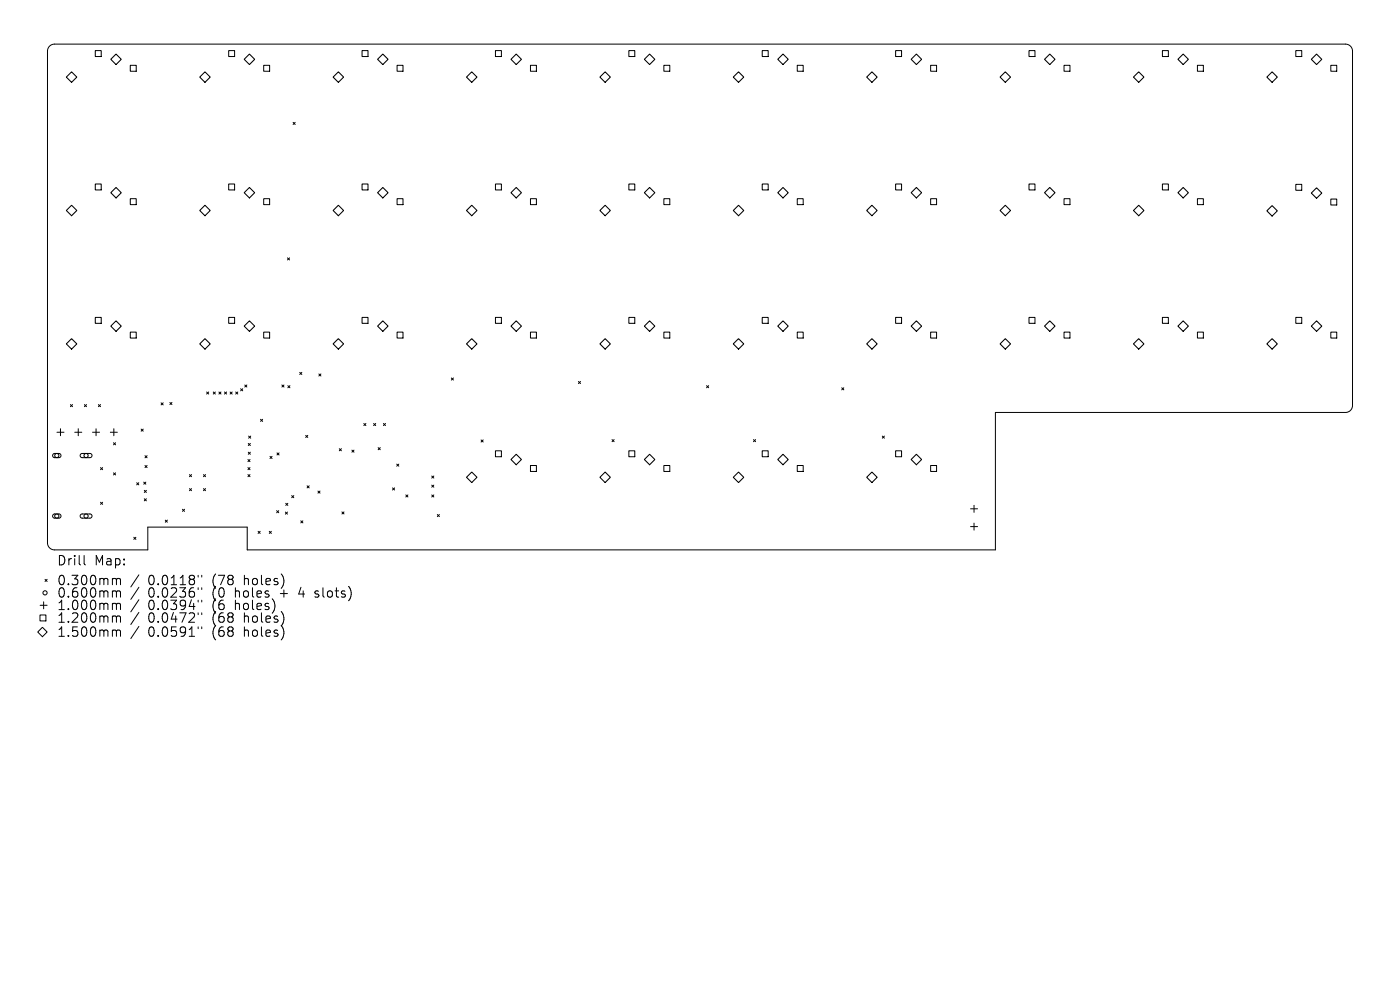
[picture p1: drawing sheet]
<svg xmlns="http://www.w3.org/2000/svg" width="297mm" height="210mm" viewBox="0 0 297 210" stroke-linecap="round" stroke-linejoin="round" font-family="sans-serif">
<defs><g id="words">
<g font-size="2.8">
<text x="12" y="120.2">Drill</text>
<text x="12" y="124.4">0.300mm</text>
<text x="20" y="120.2">Map:</text>
<text x="31.4" y="124.4">0.0118&quot;</text>
<text x="45.2" y="124.4">(78</text>
<text x="52" y="124.4">holes)</text>
<text x="12" y="127.1">0.600mm</text>
<text x="12" y="129.7">1.000mm</text>
<text x="31.4" y="127.1">0.0236&quot;</text>
<text x="31.4" y="129.7">0.0394&quot;</text>
<text x="45.2" y="127.1">(0</text>
<text x="45.2" y="129.7">(6</text>
<text x="50.1" y="127.1">holes</text>
<text x="50.1" y="129.7">holes)</text>
<text x="59.9" y="127.1">+</text>
<text x="64.1" y="127.1">4</text>
<text x="67.7" y="127.1">slots)</text>
<text x="12" y="132.4">1.200mm</text>
<text x="12" y="135.4">1.500mm</text>
<text x="31.4" y="132.4">0.0472&quot;</text>
<text x="31.4" y="135.4">0.0591&quot;</text>
<text x="45.2" y="132.4">(68</text>
<text x="45.2" y="135.4">(68</text>
<text x="52" y="132.4">holes)</text>
<text x="52" y="135.4">holes)</text>
</g>
</g></defs>
<g fill="none" stroke="#000" stroke-width=".21">
<path d="M10.5 9.8l.6-.4h.5h273.8a1.49 1.49 0 0 1 1.5 1.4v75.2a1.49 1.49 0 0 1-1.5 1.5h-74.2v29.1h-158.8v-4.8h-21v4.8h-19.8a1.49 1.49 0 0 1-1.5-1.4v-104.4l.1-.6zM20.2 10.7h1.3v1.3h-1.3zM27.6 13.9h1.3v1.2h-1.3zM48.5 10.7h1.3v1.3h-1.3zM55.9 13.9h1.3v1.2h-1.3zM76.8 10.7h1.3v1.3h-1.3zM84.2 13.9h1.3v1.2h-1.3zM105.1 10.7h1.3v1.3h-1.3zM112.5 13.9h1.3v1.2h-1.3zM133.4 10.7h1.3v1.3h-1.3zM140.8 13.9h1.3v1.2h-1.3zM161.7 10.7h1.3v1.3h-1.3z"/>
<path d="M169.1 13.9h1.3v1.2h-1.3zM190 10.7h1.3v1.3h-1.3zM197.4 13.9h1.3v1.2h-1.3zM218.3 10.7h1.3v1.3h-1.3zM225.7 13.9h1.3v1.2h-1.3zM246.6 10.7h1.3v1.3h-1.3zM254 13.9h1.3v1.2h-1.3zM274.9 10.7h1.3v1.3h-1.3zM282.3 13.9h1.3v1.2h-1.3zM20.2 39h1.3v1.3h-1.3zM48.5 39h1.3v1.3h-1.3zM62.2 26l.4 .4"/>
<path d="M62.6 26l-.4 .4M76.8 39h1.3v1.3h-1.3zM105.1 39h1.3v1.3h-1.3zM133.4 39h1.3v1.3h-1.3zM161.7 39h1.3v1.3h-1.3zM190 39h1.3v1.3h-1.3zM218.3 39h1.3v1.3h-1.3zM246.6 39h1.3v1.3h-1.3zM274.9 39.1h1.3v1.3h-1.3zM27.6 42.2h1.3v1.2h-1.3zM55.9 42.2h1.3v1.2h-1.3zM61 54.7l.4 .4"/>
<path d="M61.4 54.7l-.4 .4M84.2 42.2h1.3v1.2h-1.3zM112.5 42.2h1.3v1.2h-1.3zM140.8 42.2h1.3v1.2h-1.3zM169.1 42.2h1.3v1.2h-1.3zM197.4 42.2h1.3v1.2h-1.3zM225.7 42.2h1.3v1.2h-1.3zM254 42.2h1.3v1.2h-1.3zM282.3 42.2h1.3v1.3h-1.3zM20.2 67.3h1.3v1.3h-1.3zM27.6 70.4h1.3v1.3h-1.3zM48.5 67.3h1.3v1.3h-1.3z"/>
<path d="M55.9 70.4h1.3v1.3h-1.3zM63.6 79l.4 .4M64 79l-.4 .4M67.6 79.3l.5 .5M68.1 79.3l-.5 .5M76.8 67.3h1.3v1.3h-1.3zM84.2 70.4h1.3v1.3h-1.3zM105.1 67.3h1.3v1.3h-1.3zM112.5 70.4h1.3v1.3h-1.3zM133.4 67.3h1.3v1.3h-1.3zM140.8 70.4h1.3v1.3h-1.3zM161.7 67.3h1.3v1.3h-1.3z"/>
<path d="M169.1 70.4h1.3v1.3h-1.3zM190 67.3h1.3v1.3h-1.3zM197.4 70.4h1.3v1.3h-1.3zM218.3 67.3h1.3v1.3h-1.3zM225.7 70.4h1.3v1.3h-1.3zM246.6 67.3h1.3v1.3h-1.3zM254 70.4h1.3v1.3h-1.3zM274.9 67.3h1.3v1.3h-1.3zM282.3 70.4h1.3v1.3h-1.3zM11.3 96.3l1.3-.1 .3 .2v.4l-.3 .3h-1.1l-.3-.3zM12.1 91.7h1.5M12.8 90.9v1.5"/>
<path d="M14.9 85.8l.5 .5M15.4 85.8l-.5 .5M15.9 91.7h1.4M16.6 90.9v1.5M17.1 96.3l.3-.1h1.8l.2 .2 .1 .3-.3 .4h-1.8l-.4-.3zM17.9 85.8l.5 .5M18.4 85.8l-.5 .5M19.6 91.7h1.5M20.4 90.9v1.5M20.9 85.8l.4 .5M21.3 85.8l-.4 .5M21.3 99.2l.5 .4"/>
<path d="M21.8 99.2l-.5 .4M23.4 91.7h1.5M24.1 93.9l.4 .5M24.1 90.9v1.5M24.5 93.9l-.4 .5M29.9 91l.5 .5M30.4 91l-.5 .5M30.8 96.7l.4 .4M30.8 98.7l.4 .5M31.2 96.7l-.4 .4M31.2 98.7l-.4 .5M34.2 85.5l.4 .4"/>
<path d="M34.6 85.5l-.4 .4M36 85.4l.5 .4M36.5 85.4l-.5 .4M43.8 83.1l.5 .5M44.3 83.1l-.5 .5M45.2 83.1l.5 .5M45.7 83.1l-.5 .5M46.4 83.1l.5 .5M46.9 83.1l-.5 .5M47.6 83.1l.5 .5M48.1 83.1l-.5 .5M48.8 83.1l.5 .5"/>
<path d="M49.3 83.1l-.5 .5M50 83.1l.4 .5M50.4 83.1l-.4 .5M51 82.5l.5 .4M51.5 82.5l-.5 .4M51.9 81.7l.5 .4M52.4 81.7l-.5 .4M52.6 97.5l.4 .4M52.6 99.2l.4 .4M52.7 94.1l.4 .4M52.7 95.9l.4 .5M52.7 92.5l.5 .5"/>
<path d="M53 97.5l-.4 .4M53 99.2l-.4 .4M53.1 94.1l-.4 .4M53.1 95.9l-.4 .5M53.2 92.5l-.5 .5M55.3 88.9l.4 .5M55.7 88.9l-.4 .5M57.3 96.8l.4 .5M57.7 96.8l-.4 .5M58.8 96.1l.4 .4M59.2 96.1l-.4 .4M59.8 81.7l.4 .4"/>
<path d="M60.2 81.7l-.4 .4M61.1 81.8l.4 .5M61.5 81.8l-.4 .5M64.9 92.4l.4 .4M65.3 92.4l-.4 .4M72 95.2l.4 .4M72.4 95.2l-.4 .4M74.7 95.5l.4 .4M75.1 95.5l-.4 .4M77.2 89.8l.4 .5M77.6 89.8l-.4 .5M79.3 89.8l.4 .5"/>
<path d="M79.7 89.8l-.4 .5M80.2 95l.5 .4M80.7 95l-.5 .4M81.3 89.8l.5 .5M81.8 89.8l-.5 .5M84.2 98.4l.4 .5M84.6 98.4l-.4 .5M95.7 80.2l.5 .4M96.2 80.2l-.5 .4M102.1 93.3l.4 .5M102.5 93.3l-.4 .5M105.1 95.6h1.3v1.3h-1.3z"/>
<path d="M112.5 98.7h1.3v1.3h-1.3zM122.7 80.9l.5 .5M123.2 80.9l-.5 .5M129.8 93.2l.5 .5M130.3 93.2l-.5 .5M133.4 95.6h1.3v1.3h-1.3zM140.8 98.7h1.3v1.3h-1.3zM149.9 81.8l.4 .5M150.3 81.8l-.4 .5M159.8 93.2l.5 .5M160.3 93.2l-.5 .5M161.7 95.6h1.3v1.3h-1.3z"/>
<path d="M169.1 98.7h1.3v1.3h-1.3zM178.6 82.3l.4 .4M179 82.3l-.4 .4M187.2 92.5l.4 .5M187.6 92.5l-.4 .5M190 95.6h1.3v1.3h-1.3zM197.4 98.7h1.3v1.3h-1.3zM11.3 109.2l1.3-.2 .3 .2v.4l-.3 .3h-1.1l-.3-.3zM17.1 109.2l.3-.2h1.8l.2 .2 .1 .3-.3 .4h-1.8l-.4-.3zM17.8 117.8v1.7l.3 .3M21.3 106.5l.5 .5M21.8 106.5l-.5 .5"/>
<path d="M24.1 100.3l.4 .5M24.5 100.3l-.4 .5M28.4 114l.4 .4M28.8 114l-.4 .4M29 102.4l.4 .5M29.4 102.4l-.4 .5M30.5 102.3l.4 .4M30.6 104l.5 .5M30.6 105.8l.5 .4M30.9 102.3l-.4 .4M31.1 104l-.5 .5M31.1 105.8l-.5 .4"/>
<path d="M35.1 110.3l.4 .5M35.5 110.3l-.4 .5M38.7 108l.5 .5M39.2 108l-.5 .5M40.2 100.7l.4 .4M40.2 103.6l.4 .5M40.6 100.7l-.4 .4M40.6 103.6l-.4 .5M43.2 103.6l.4 .5M43.2 100.7l.4 .4M43.6 100.7l-.4 .4M43.6 103.6l-.4 .5"/>
<path d="M52.6 100.7l.4 .4M53 100.7l-.4 .4M54.7 112.7l.5 .5M55.2 112.7l-.5 .5M57.1 112.7l.5 .5M57.6 112.7l-.5 .5M58.7 108.3l.4 .5M59.1 108.3l-.4 .5M60.5 108.6l.5 .5M60.6 106.8l.5 .4M61 108.6l-.5 .5M61.1 106.8l-.5 .4"/>
<path d="M61.9 105.1l.4 .5M62.3 105.1l-.4 .5M63.8 110.5l.5 .4M64.3 110.5l-.5 .4M65.1 103.1l.5 .4M65.6 103.1l-.5 .4M67.5 104.2l.4 .4M67.9 104.2l-.4 .4M72.5 108.6l.5 .4M73 108.6l-.5 .4M83.3 103.5l.4 .4M83.7 103.5l-.4 .4"/>
<path d="M86.1 105l.4 .4M86.5 105l-.4 .4M91.6 101l.4 .4M91.6 102.9l.4 .5M91.6 105l.4 .4M92 101l-.4 .4M92 102.9l-.4 .5M92 105l-.4 .4M92.8 109.1l.4 .5M93.2 109.1l-.4 .5M205.9 107.9h1.5M205.9 111.7h1.5"/>
<path d="M206.6 107.2v1.5M206.6 111v1.5M8.5 130.5h1.2v1.2h-1.2zM8.5 128.4h1.5M9 133.1l1 1-1 1-1-1zM9.3 127.7v1.4M9.6 122.9l.4 .4M10 122.9l-.4 .4M24.1 122.7h.3l.3 .3M24.1 125.3h.3l.3 .3M24.1 128h.3l.3 .3M24.1 130.7h.3l.3 .3"/>
<path d="M24.1 133.6l.5 .1 .1 .2M24.7 123l.3-.3 .5 .1 .1 1.2M24.7 123v1M24.7 125.6v1.1M24.7 128.3v1M24.7 131v1M24.7 133.9v1.1M24.7 125.6l.3-.3 .5 .1 .1 1.3M24.7 128.3l.3-.3 .5 .1 .1 1.2M24.7 131l.3-.3 .5 .1 .1 1.2M24.7 133.9l.3-.3 .5 .1 .1 1.3M29.5 121.9l-1.7 2.6"/>
<path d="M29.5 124.6l-1.7 2.6M29.5 127.2l-1.7 2.6M29.5 129.9l-1.7 2.6M29.5 132.9l-1.7 2.6M42 122v.4M42 124.7v.4M42 127.3v.4M42 130v.4M42 133v.4M42.8 122v.4M42.8 124.7v.4M42.8 127.3v.4"/>
<path d="M42.8 130v.4M42.8 133v.4M66.8 126.6l.2 .1M66.9 125.4v.5"/>
<circle cx="12" cy="96.6" r=".45"/>
<circle cx="18.3" cy="96.6" r=".45"/>
<circle cx="12" cy="109.5" r=".45"/>
<circle cx="18.3" cy="109.5" r=".45"/>
<circle cx="9.6" cy="125.8" r=".45"/>
</g>
<g fill="none" stroke="#000" stroke-width=".22">
<path d="M14.1 16.4l1.1-1.2 1.1 1.2-1.1 1.1zM24.6 11.5l1.1 1.1-1.1 1.1-1.1-1.1zM42.4 16.4l1.1-1.2 1.1 1.2-1.1 1.1zM52.9 11.5l1.1 1.1-1.1 1.1-1.1-1.1zM70.7 16.4l1.1-1.2 1.1 1.2-1.1 1.1zM81.2 11.5l1.1 1.1-1.1 1.1-1.1-1.1zM99 16.4l1.1-1.2 1.1 1.2-1.1 1.1zM108.4 12.6l1.1-1.1 1.1 1.1-1.1 1.1zM127.3 16.4l1.1-1.2 1.1 1.2-1.1 1.1zM137.8 11.5l1.1 1.1-1.1 1.1-1.1-1.1zM155.6 16.4l1.1-1.2 1.1 1.2-1.1 1.1zM166.1 11.5l1.1 1.1-1.1 1.1-1.1-1.1z"/>
<path d="M183.9 16.4l1.1-1.2 1.1 1.2-1.1 1.1zM194.4 11.5l1.1 1.1-1.1 1.1-1.1-1.1zM212.2 16.4l1.1-1.2 1.1 1.2-1.1 1.1zM221.6 12.6l1.1-1.1 1.1 1.1-1.1 1.1zM240.5 16.4l1.1-1.2 1.1 1.2-1.1 1.1zM249.9 12.6l1.1-1.1 1.1 1.1-1.1 1.1zM268.8 16.4l1.1-1.2 1.1 1.2-1.1 1.1zM279.3 11.5l1.1 1.1-1.1 1.1-1.1-1.1zM24.6 39.8l1.1 1.1-1.1 1.1-1.1-1.1zM52.9 39.8l1.1 1.1-1.1 1.1-1.1-1.1zM81.2 39.8l1.1 1.1-1.1 1.1-1.1-1.1zM137.8 39.8l1.1 1.1-1.1 1.1-1.1-1.1z"/>
<path d="M166.1 39.8l1.1 1.1-1.1 1.1-1.1-1.1zM194.4 39.8l1.1 1.1-1.1 1.1-1.1-1.1zM14.1 44.7l1.1-1.2 1.1 1.2-1.1 1.1zM42.4 44.7l1.1-1.2 1.1 1.2-1.1 1.1zM70.7 44.7l1.1-1.2 1.1 1.2-1.1 1.1zM99 44.7l1.1-1.2 1.1 1.2-1.1 1.1zM108.4 40.9l1.1-1.1 1.1 1.1-1.1 1.1zM127.3 44.7l1.1-1.2 1.1 1.2-1.1 1.1zM155.6 44.7l1.1-1.2 1.1 1.2-1.1 1.1zM183.9 44.7l1.1-1.2 1.1 1.2-1.1 1.1zM212.2 44.7l1.1-1.2 1.1 1.2-1.1 1.1zM221.6 40.9l1.1-1.1 1.1 1.1-1.1 1.1z"/>
<path d="M240.5 44.7l1.1-1.2 1.1 1.2-1.1 1.1zM249.9 40.9l1.1-1.1 1.1 1.1-1.1 1.1zM268.8 44.7l1.1-1.1 1.1 1.1-1.1 1.1zM278.2 41l1.1-1.2 1.1 1.2-1.1 1.1zM14.1 73l1.1-1.2 1.1 1.2-1.1 1.1zM23.5 69.2l1.1-1.1 1.1 1.1-1.1 1.1zM42.4 73l1.1-1.2 1.1 1.2-1.1 1.1zM51.8 69.2l1.1-1.1 1.1 1.1-1.1 1.1zM70.7 73l1.1-1.2 1.1 1.2-1.1 1.1zM80.1 69.2l1.1-1.1 1.1 1.1-1.1 1.1zM99 73l1.1-1.2 1.1 1.2-1.1 1.1zM108.4 69.2l1.1-1.1 1.1 1.1-1.1 1.1z"/>
<path d="M127.3 73l1.1-1.2 1.1 1.2-1.1 1.1zM136.7 69.2l1.1-1.1 1.1 1.1-1.1 1.1zM156.7 71.8l1.1 1.2-1.1 1.1-1.1-1.1zM166.1 68.1l1.1 1.1-1.1 1.1-1.1-1.1zM183.9 73l1.1-1.2 1.1 1.2-1.1 1.1zM193.3 69.2l1.1-1.1 1.1 1.1-1.1 1.1zM212.2 73l1.1-1.2 1.1 1.2-1.1 1.1zM221.6 69.2l1.1-1.1 1.1 1.1-1.1 1.1zM240.5 73l1.1-1.2 1.1 1.2-1.1 1.1zM249.9 69.2l1.1-1.1 1.1 1.1-1.1 1.1zM268.8 73l1.1-1.2 1.1 1.2-1.1 1.1zM278.2 69.2l1.1-1.1 1.1 1.1-1.1 1.1z"/>
<path d="M108.4 97.5l1.1-1.1 1.1 1.1-1.1 1.1zM136.7 97.5l1.1-1.1 1.1 1.1-1.1 1.1zM166.1 96.4l1.1 1.1-1.1 1.1-1.1-1.1zM193.3 97.5l1.1-1.1 1.1 1.1-1.1 1.1zM99 101.2l1.1-1.1 1.1 1.1-1.1 1.2zM127.3 101.2l1.1-1.1 1.1 1.1-1.1 1.2zM156.7 100.1l1.1 1.1-1.1 1.2-1.1-1.2zM183.9 101.2l1.1-1.1 1.1 1.1-1.1 1.2z"/>
</g>
<use href="#words"/>
</svg>
